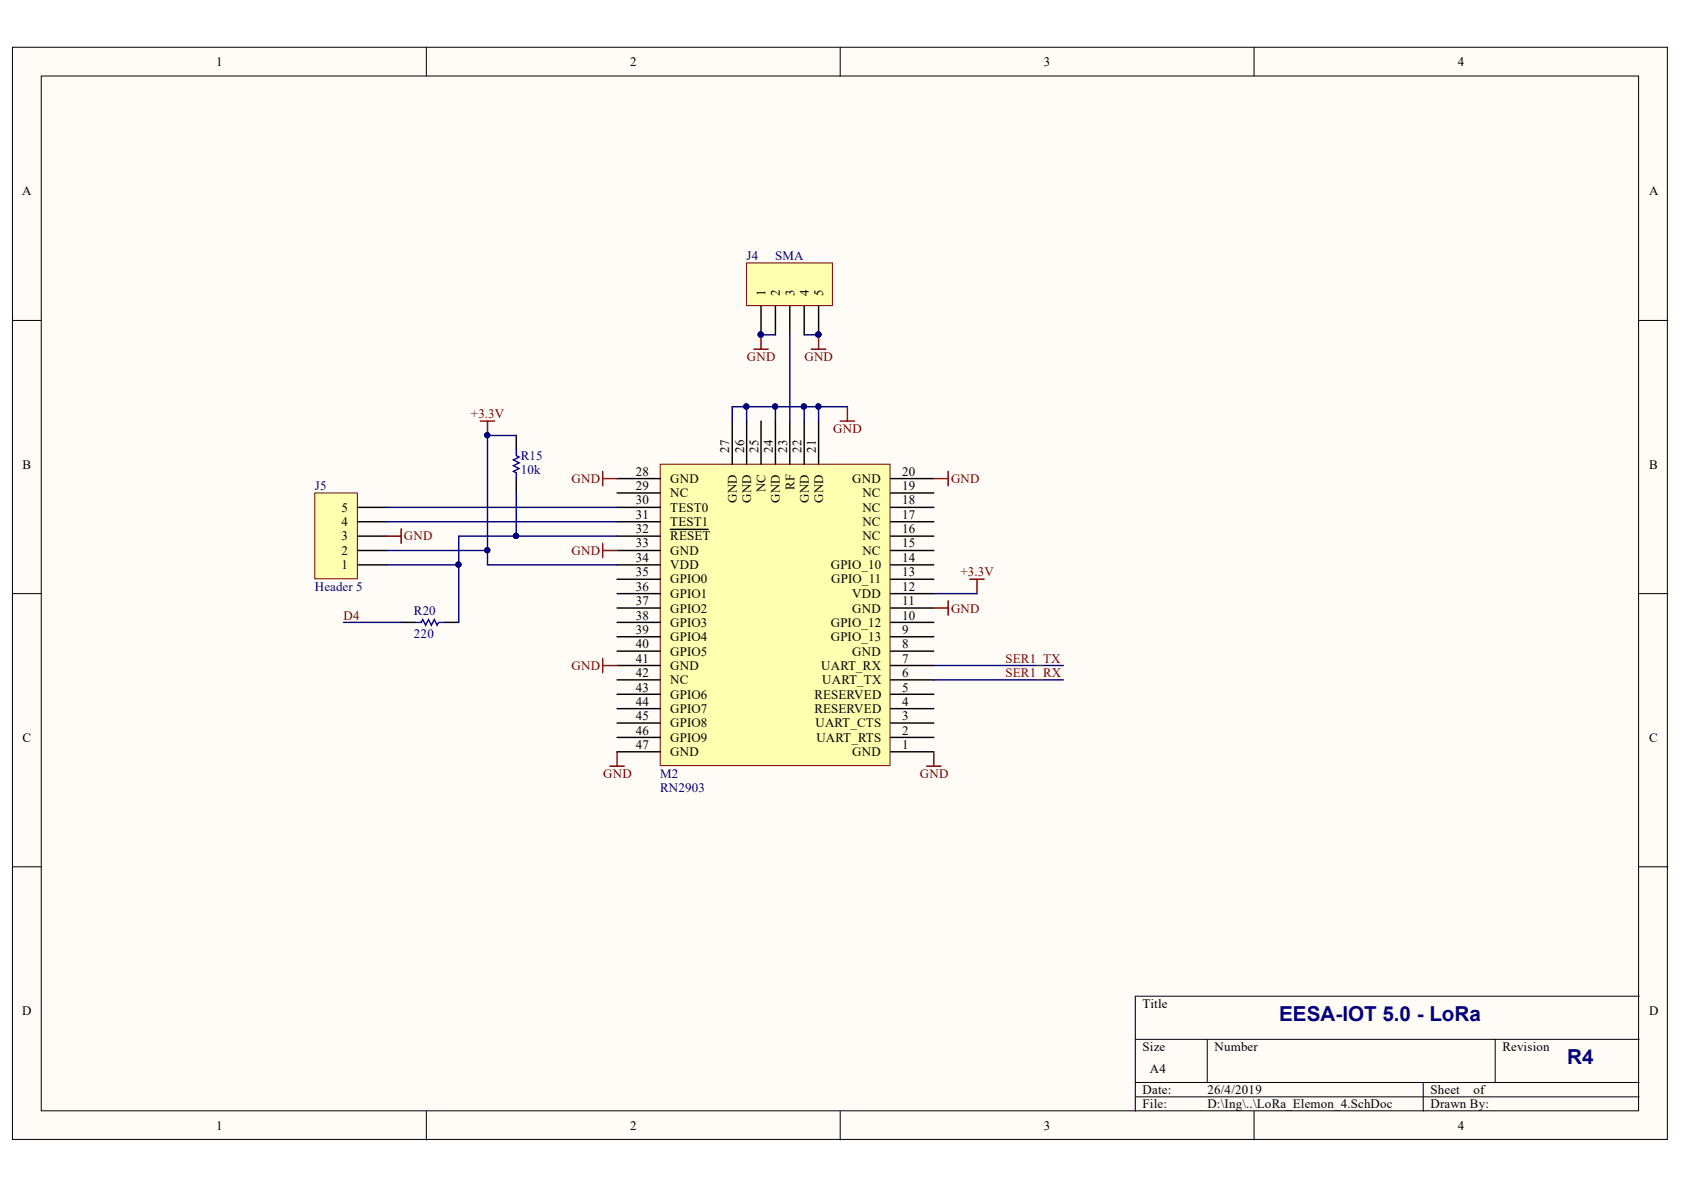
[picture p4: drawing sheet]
<svg xmlns="http://www.w3.org/2000/svg" width="297mm" height="210mm" viewBox="0 0 297 210" stroke-linecap="round" stroke-linejoin="round" font-family="sans-serif">
<defs><g id="words">
<g font-size="3.6" fill="#000080">
<text x="225.6" y="180.1">EESA-IOT 5.0 - LoRa</text>
<text x="276.4" y="187.7">R4</text>
</g>
<g font-size="2.3">
<text x="38.1" y="11.6">1</text>
<text x="111.1" y="11.6">2</text>
<text x="184.1" y="11.6">3</text>
<text x="257.2" y="11.6">4</text>
<text x="3.9" y="34.4">A</text>
<text x="290.9" y="34.4">A</text>
<text x="135" y="52.3" transform="rotate(-90 135 52.3)">1</text>
<text x="137.6" y="52.3" transform="rotate(-90 137.6 52.3)">2</text>
<text x="140.1" y="52.3" transform="rotate(-90 140.1 52.3)">3</text>
<text x="142.6" y="52.3" transform="rotate(-90 142.6 52.3)">4</text>
<text x="145.2" y="52.3" transform="rotate(-90 145.2 52.3)">5</text>
<text x="4" y="82.6">B</text>
<text x="112.1" y="83.9">28</text>
<text x="128.6" y="79.9" transform="rotate(-90 128.6 79.9)">27</text>
<text x="131.2" y="79.9" transform="rotate(-90 131.2 79.9)">26</text>
<text x="133.8" y="79.9" transform="rotate(-90 133.8 79.9)">25</text>
<text x="136.3" y="79.9" transform="rotate(-90 136.3 79.9)">24</text>
<text x="138.8" y="79.9" transform="rotate(-90 138.8 79.9)">23</text>
<text x="141.4" y="79.9" transform="rotate(-90 141.4 79.9)">22</text>
<text x="143.9" y="79.9" transform="rotate(-90 143.9 79.9)">21</text>
<text x="159.1" y="83.9">20</text>
<text x="290.9" y="82.6">B</text>
<text x="112.1" y="86.4">29</text>
<text x="112.1" y="89">30</text>
<text x="118.2" y="85.2">GND</text>
<text x="118.2" y="87.7">NC</text>
<text x="130" y="88.6" transform="rotate(-90 130 88.6)">GND</text>
<text x="132.5" y="88.6" transform="rotate(-90 132.5 88.6)">GND</text>
<text x="135" y="86.9" transform="rotate(-90 135 86.9)">NC</text>
<text x="137.6" y="88.6" transform="rotate(-90 137.6 88.6)">GND</text>
<text x="140.1" y="86.4" transform="rotate(-90 140.1 86.4)">RF</text>
<text x="142.6" y="88.6" transform="rotate(-90 142.6 88.6)">GND</text>
<text x="145.2" y="88.6" transform="rotate(-90 145.2 88.6)">GND</text>
<text x="150.3" y="85.2">GND</text>
<text x="152.1" y="87.7">NC</text>
<text x="159.1" y="89">18</text>
<text x="159.1" y="86.4">19</text>
<text x="60.3" y="95.3">3</text>
<text x="60.3" y="92.8">4</text>
<text x="60.3" y="90.2">5</text>
<text x="112.1" y="91.5">31</text>
<text x="112.1" y="94">32</text>
<text x="118.2" y="90.2">TEST0</text>
<text x="118.2" y="92.8">TEST1</text>
<text x="118.2" y="95.3">RESET</text>
<text x="152.1" y="95.3">NC</text>
<text x="152.1" y="92.8">NC</text>
<text x="152.1" y="90.2">NC</text>
<text x="159.1" y="94">16</text>
<text x="159.1" y="91.5">17</text>
<text x="60.3" y="100.4">1</text>
<text x="60.3" y="97.8">2</text>
<text x="112.1" y="96.6">33</text>
<text x="112.1" y="99.1">34</text>
<text x="112.1" y="101.6">35</text>
<text x="118.2" y="97.8">GND</text>
<text x="118.2" y="100.4">VDD</text>
<text x="146.5" y="100.4">GPIO_10</text>
<text x="152.1" y="97.8">NC</text>
<text x="159.1" y="101.6">13</text>
<text x="159.1" y="99.1">14</text>
<text x="159.1" y="96.6">15</text>
<text x="112.1" y="104.3">36</text>
<text x="112.1" y="106.8">37</text>
<text x="118.2" y="102.9">GPIO0</text>
<text x="118.2" y="105.5">GPIO1</text>
<text x="146.6" y="102.9">GPIO_11</text>
<text x="150.3" y="105.5">VDD</text>
<text x="159.1" y="106.8">11</text>
<text x="159.1" y="104.3">12</text>
<text x="112.1" y="109.3">38</text>
<text x="112.1" y="111.9">39</text>
<text x="118.2" y="108.1">GPIO2</text>
<text x="118.2" y="110.6">GPIO3</text>
<text x="118.2" y="113.1">GPIO4</text>
<text x="146.5" y="113.1">GPIO_13</text>
<text x="146.5" y="110.6">GPIO_12</text>
<text x="150.3" y="108.1">GND</text>
<text x="159.1" y="111.9">9</text>
<text x="159.1" y="109.3">10</text>
<text x="112.1" y="114.4">40</text>
<text x="112.1" y="116.9">41</text>
<text x="112.1" y="119.4">42</text>
<text x="118.2" y="115.7">GPIO5</text>
<text x="118.2" y="118.2">GND</text>
<text x="144.8" y="118.2">UART_RX</text>
<text x="150.3" y="115.7">GND</text>
<text x="159.1" y="119.4">6</text>
<text x="159.1" y="116.9">7</text>
<text x="159.1" y="114.4">8</text>
<text x="112.1" y="122">43</text>
<text x="112.1" y="124.5">44</text>
<text x="118.2" y="120.7">NC</text>
<text x="118.2" y="123.2">GPIO6</text>
<text x="118.2" y="125.8">GPIO7</text>
<text x="143.7" y="125.8">RESERVED</text>
<text x="143.7" y="123.2">RESERVED</text>
<text x="145" y="120.7">UART_TX</text>
<text x="159.1" y="124.5">4</text>
<text x="159.1" y="122">5</text>
<text x="4" y="130.8">C</text>
<text x="112.1" y="127">45</text>
<text x="112.1" y="129.6">46</text>
<text x="118.2" y="128.3">GPIO8</text>
<text x="118.2" y="130.8">GPIO9</text>
<text x="143.8" y="128.3">UART_CTS</text>
<text x="144" y="130.8">UART_RTS</text>
<text x="159.1" y="129.6">2</text>
<text x="159.1" y="127">3</text>
<text x="290.9" y="130.8">C</text>
<text x="112.1" y="132.1">47</text>
<text x="118.2" y="133.4">GND</text>
<text x="150.3" y="133.4">GND</text>
<text x="159.1" y="132.1">1</text>
<text x="3.9" y="179">D</text>
<text x="201.6" y="177.8">Title</text>
<text x="290.9" y="179">D</text>
<text x="201.6" y="185.4">Size</text>
<text x="214.2" y="185.4">Number</text>
<text x="265" y="185.4">Revision</text>
<text x="202.8" y="189.2">A4</text>
<text x="201.6" y="193">Date:</text>
<text x="201.6" y="195.5">File:</text>
<text x="213" y="193">26/4/2019</text>
<text x="213" y="195.5">D:\Ing\..\LoRa_Elemon_4.SchDoc</text>
<text x="252.3" y="193">Sheet</text>
<text x="252.3" y="195.5">Drawn By:</text>
<text x="259.9" y="193">of</text>
<text x="38.1" y="199.3">1</text>
<text x="111.1" y="199.3">2</text>
<text x="184.1" y="199.3">3</text>
<text x="257.2" y="199.3">4</text>
</g>
<g font-size="2.3" fill="#000080">
<text x="131.7" y="45.9">J4</text>
<text x="136.7" y="45.9">SMA</text>
<text x="91.9" y="81.1">R15</text>
<text x="91.9" y="83.7">10k</text>
<text x="55.5" y="86.4">J5</text>
<text x="55.5" y="104.3">Header 5</text>
<text x="73" y="108.6">R20</text>
<text x="73" y="112.6">220</text>
<text x="116.5" y="137.2">M2</text>
<text x="116.5" y="139.7">RN2903</text>
</g>
<g font-size="2.3" fill="#800000">
<text x="131.7" y="63.6">GND</text>
<text x="141.9" y="63.6">GND</text>
<text x="83.1" y="73.8">+3.3V</text>
<text x="147" y="76.3">GND</text>
<text x="100.8" y="85.2">GND</text>
<text x="167.7" y="85.2">GND</text>
<text x="71.2" y="95.3">GND</text>
<text x="100.8" y="97.8">GND</text>
<text x="169.4" y="101.6">+3.3V</text>
<text x="60.6" y="109.3">D4</text>
<text x="167.7" y="108.1">GND</text>
<text x="100.8" y="118.2">GND</text>
<text x="177.4" y="116.9">SER1_TX</text>
<text x="177.4" y="119.4">SER1_RX</text>
<text x="106.4" y="137.2">GND</text>
<text x="162.3" y="137.2">GND</text>
</g>
</g></defs>
<g fill="#fffcf8" stroke="#000" stroke-width=".18">
<path d="M2.2 8.3h291.9v192.7h-291.9z"/>
<path d="M7.3 13.4h281.7v182.5h-281.7z"/>
</g>
<g fill="none" stroke="#000" stroke-width=".18">
<path d="M75.2 8.3v5.1M148.2 8.3v5.1M221.2 8.3v5.1M2.2 56.5h5.1M289.1 56.5h5.1M2.2 104.7h5.1M289.1 104.7h5.1M2.2 152.9h5.1M289.1 152.9h5.1M289.1 175.7h-88.8v20.3M75.2 196v5.1M148.2 196v5.1"/>
<path d="M200.3 183.3h88.8M200.3 190.9h88.8M200.3 193.5h88.8M213 183.3v7.6M221.2 196v5.1M251 190.9v5.1M263.7 183.3v7.6"/>
</g>
<path d="M116.5 81.9h40.5v53.1h-40.5z" fill="#ffffb0" stroke="#800000" stroke-width=".18"/>
<g fill="none" stroke="#000" stroke-width=".25">
<path d="M129.2 74.3v7.6M131.7 74.3v7.6M134.2 74.3v7.6M136.8 74.3v7.6M139.3 74.3v7.6M141.9 74.3v7.6M144.4 74.3v7.6M108.8 99.6h7.7M108.8 97.1h7.7M108.8 94.6h7.7M108.8 92h7.7M108.8 89.5h7.7"/>
<path d="M108.8 87h7.7M108.8 84.4h7.7M118.2 93.4h6.7M157.1 99.6h7.6M157.1 97.1h7.6M157.1 94.6h7.6M157.1 92h7.6M157.1 89.5h7.6M157.1 87h7.6M157.1 84.4h7.6M108.8 119.9h7.7M108.8 117.4h7.7"/>
<path d="M108.8 114.9h7.7M108.8 112.3h7.7M108.8 109.8h7.7M108.8 107.2h7.7M108.8 104.7h7.7M108.8 102.2h7.7M157.1 119.9h7.6M157.1 117.4h7.6M157.1 114.9h7.6M157.1 112.3h7.6M157.1 109.8h7.6M157.1 107.2h7.6"/>
<path d="M157.1 104.7h7.6M157.1 102.2h7.6M108.8 132.6h7.7M108.8 130.1h7.7M108.8 127.5h7.7M108.8 125h7.7M108.8 122.5h7.7M157.1 132.6h7.6M157.1 130.1h7.6M157.1 127.5h7.6M157.1 125h7.6M157.1 122.5h7.6"/>
</g>
<path d="M84.7 74.3h2.6M86 74.3v2.5M171.1 102.2h2.5M172.3 102.2v2.5" fill="none" stroke="#800000" stroke-width=".25"/>
<circle cx="85.9" cy="76.8" r=".46" fill="#000080" stroke="#000080" stroke-width=".18"/>
<path d="M55.5 87h7.5v15.1h-7.5z" fill="#ffffb0" stroke="#800000" stroke-width=".18"/>
<path d="M63.1 99.6h5.1M63.1 97.1h5.1M63.1 94.6h5.1M63.1 92h5.1M63.1 89.5h5.1" fill="none" stroke="#000" stroke-width=".25"/>
<path d="M68.2 89.5h40.6M68.2 92h40.6M164.7 104.7h7.6" fill="none" stroke="#000080" stroke-width=".25"/>
<g fill="none" stroke="#800000" stroke-width=".25">
<path d="M68.2 94.6h2.6M70.8 93.3v2.5M106.3 83.2v2.5M106.3 95.8v2.6M106.3 97.1h2.5M106.3 84.4h2.5M164.7 84.4h2.5M167.2 83.2v2.5M106.3 116.1v2.6M106.3 117.4h2.5M164.7 107.2h2.5M167.2 106v2.5"/>
<path d="M107.6 135.1h2.5M108.8 132.6v2.5M163.4 135.1h2.6M164.7 132.6v2.5"/>
</g>
<path d="M131.7 46.4h15.1v7.5h-15.1z" fill="#ffffb0" stroke="#800000" stroke-width=".18"/>
<path d="M134.2 54v5.1M136.8 54v5.1M139.3 54v5.1M141.9 54v5.1M144.4 54v5.1M91.1 76.8v2.5M91.1 84.4v2.6M70.8 109.8h2.5M78.4 109.8h2.5" fill="none" stroke="#000" stroke-width=".25"/>
<g fill="#000080" stroke="#000080" stroke-width=".18">
<circle cx="134.2" cy="59" r=".46"/>
<circle cx="144.3" cy="59" r=".46"/>
<circle cx="131.6" cy="71.7" r=".47"/>
<circle cx="136.7" cy="71.7" r=".46"/>
<circle cx="144.3" cy="71.7" r=".46"/>
<circle cx="141.8" cy="71.7" r=".47"/>
<circle cx="85.9" cy="97.1" r=".46"/>
<circle cx="85.9" cy="76.8" r=".46"/>
<circle cx="91" cy="94.5" r=".47"/>
<circle cx="80.9" cy="99.6" r=".46"/>
</g>
<path d="M134.2 59.1v2.5M144.4 59.1v2.5M133 61.6h2.5M143.1 61.6h2.6M148.2 74.3h2.5M149.5 71.7v2.6" fill="none" stroke="#800000" stroke-width=".25"/>
<g fill="none" stroke="#000080" stroke-width=".25">
<path d="M134.2 59.1h2.6M139.3 59.1v15.2M141.9 59.1h2.5M91.1 76.8h-5.1v20.3M131.7 71.7v2.6M136.8 71.7v2.6M141.9 71.7v2.6M144.4 71.7v2.6M149.5 71.7h-20.3v2.6M68.2 97.1h17.8v2.5h22.8M80.9 99.6v10.2M91.1 87v7.6"/>
<path d="M108.8 94.6h-27.9v5h-12.7M60.6 109.8h10.2M164.7 117.4h22.9M164.7 119.9h22.9"/>
</g>
<path d="M91.1 79.3v1.1l.5 .2-1 .5 1 .5-1 .5 1 .5-1 .6 .5 .2v1M73.3 109.8h1l.3-.5 .5 1 .5-1 .5 1 .5-1 .5 1 .3-.5h1" fill="none" stroke="#00f" stroke-width=".25"/>
<use href="#words"/>
</svg>
